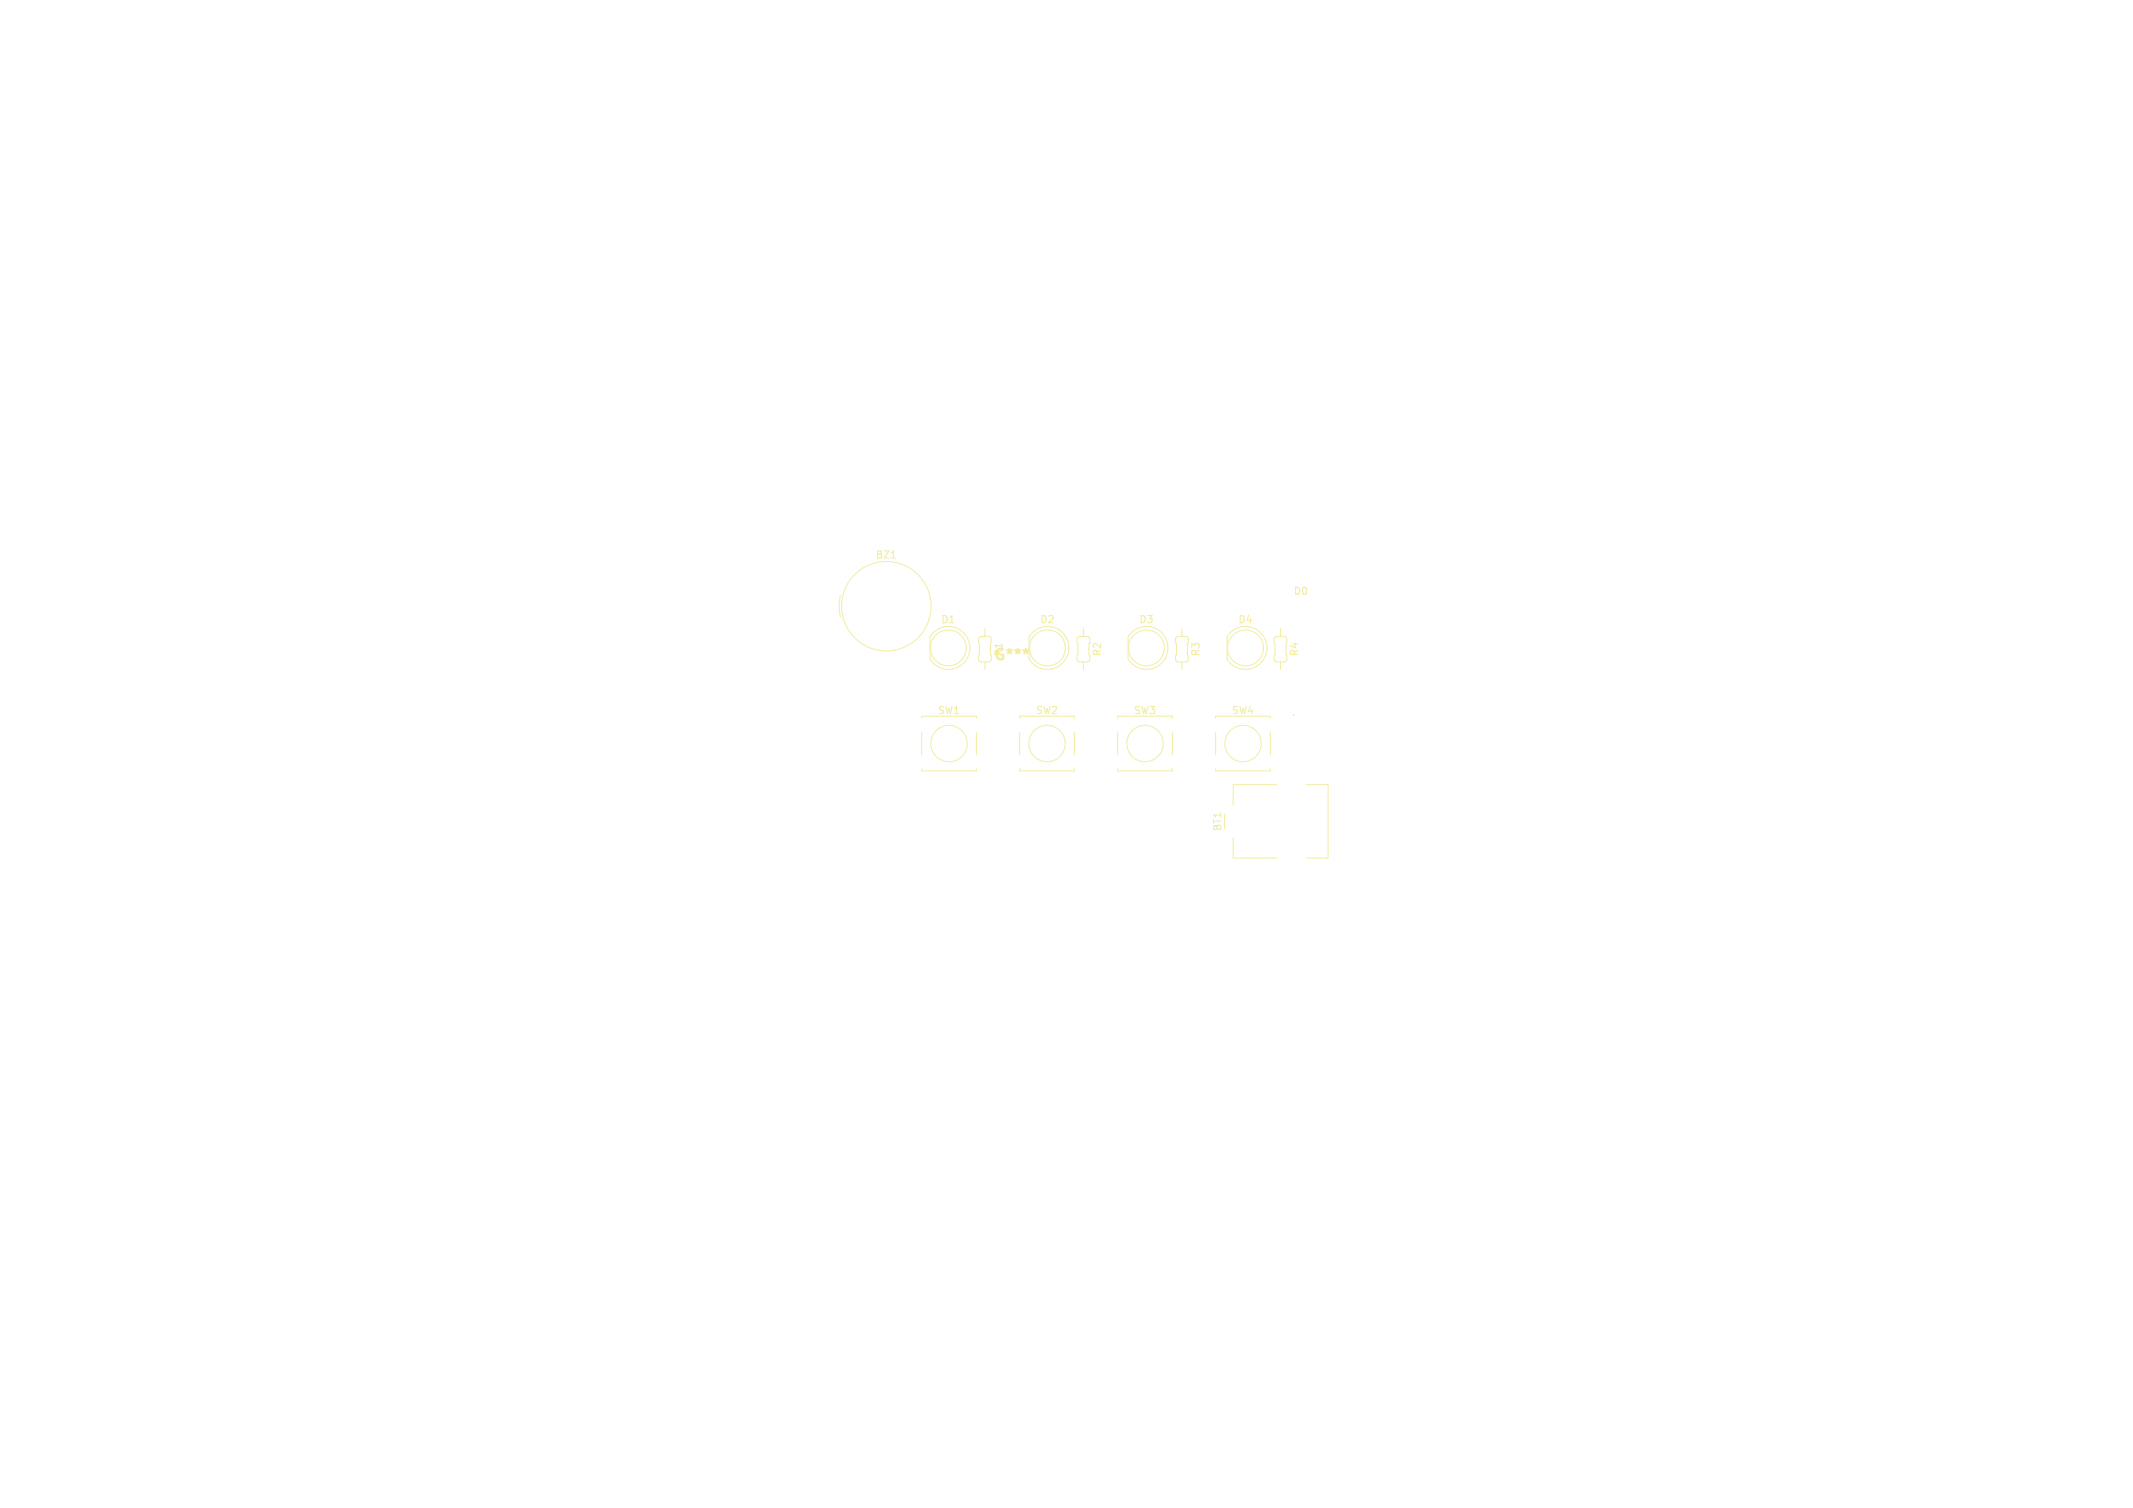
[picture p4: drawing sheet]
<svg xmlns="http://www.w3.org/2000/svg" width="297mm" height="210mm" viewBox="0 0 297 210" stroke-linecap="round" stroke-linejoin="round" font-family="sans-serif">
<defs><g id="words">
<text font-size="2.1" fill="#f2eda1" x="138.2" y="92.4">G***</text>
<g font-size="1.4" fill="#f2eda1">
<text x="121.8" y="78">BZ1</text>
<text x="180" y="83">D0</text>
<text x="131" y="87">D1</text>
<text x="144.7" y="87">D2</text>
<text x="158.5" y="87">D3</text>
<text x="172.3" y="87">D4</text>
<text x="139.8" y="91.5" transform="rotate(-90 139.8 91.5)">R1</text>
<text x="153.5" y="91.5" transform="rotate(-90 153.5 91.5)">R2</text>
<text x="167.2" y="91.5" transform="rotate(-90 167.2 91.5)">R3</text>
<text x="180.9" y="91.5" transform="rotate(-90 180.9 91.5)">R4</text>
<text x="130.5" y="99.7">SW1</text>
<text x="144.1" y="99.7">SW2</text>
<text x="157.8" y="99.7">SW3</text>
<text x="171.4" y="99.7">SW4</text>
<text x="179.8" y="99.9">.</text>
<text x="170.2" y="115.9" transform="rotate(-90 170.2 115.9)">BT1</text>
</g>
</g></defs>
<path d="M124.1 77.7h.6" fill="none" stroke="#f2eda1" stroke-width=".15"/>
<path d="M143.2 90.6l-.4 .1 .3 .3" fill="none" stroke="#f2eda1" stroke-width=".3"/>
<g fill="none" stroke="#f2eda1" stroke-width=".14">
<path d="M117 82.9l-.2 1.7 .2 1.3M129.9 88.1a2.99 2.99 0 0 1 4.4 .2 2.99 2.99 0 0 1-.5 4.4 2.99 2.99 0 0 1-4.3-.9v-3.1zM137.1 87.5v1.1M137.1 92.2v1.1M137.9 90.4l.1-1.5-.2-.3h-1.3l-.2 .3v.6l.1 .1v1.6l-.1 .1v.6l.2 .3h1.3M143.7 88.1a2.99 2.99 0 0 1 4.4 .2 2.99 2.99 0 0 1-.5 4.4 2.99 2.99 0 0 1-4.3-.9v-3.1zM150.2 88.6h1.3l.2 .3v.6l-.1 .1v1.6l.1 .1v.6l-.2 .3h-1.3l-.2-.3v-.6l.1-.1v-1.6l-.1-.1v-.6zM150.9 87.5v1.1M150.9 92.2v1.1M157.5 88.1a2.99 2.99 0 0 1 4.4 .2 2.99 2.99 0 0 1-.5 4.4 2.99 2.99 0 0 1-4.3-.9v-3.1zM163.9 88.6h1.3l.3 .3v.6l-.2 .1v1.6l.2 .1v.6l-.3 .3h-1.3l-.2-.3v-.6l.1-.1v-1.6l-.1-.1v-.6zM164.6 87.5v1.1"/>
<path d="M164.6 92.2v1.1M171.3 88.1a2.99 2.99 0 0 1 4.4 .2 2.99 2.99 0 0 1-.5 4.4 2.99 2.99 0 0 1-4.3-.9v-3.1zM177.7 88.6h1.2l.3 .3v.6l-.1 .1v1.6l.1 .1v.6l-.3 .3h-1.2l-.3-.3v-.6l.1-.1v-1.6l-.1-.1v-.6zM178.3 87.5v1.1M178.3 92.2v1.1M128.3 100v-.3h7.7v.3M128.3 107.1v.3h7.7v-.3M128.3 102v3.1M136 102v3.1M142 100v-.3h7.6v.3M142 107.1v.3h7.6v-.3M142 102v3.1"/>
<path d="M149.6 102v3.1M155.6 100v-.3h7.6v.3M155.6 102v3.1M155.6 107.1v.3h7.6v-.3M163.2 102v3.1M169.3 100v-.3h7.6v.3M169.3 107.1v.3h7.6v-.3M169.3 102v3.1M171.7 116.7v2.8h6.1M176.9 102v3.1M177.8 109.3h-6.1v2.8M181.9 109.3h3v10.2h-3"/>
<circle cx="123.4" cy="84.4" r="6.2"/>
<circle cx="132.1" cy="90.2" r="2.5"/>
<circle cx="145.8" cy="90.2" r="2.5"/>
<circle cx="159.6" cy="90.2" r="2.5"/>
<circle cx="173.4" cy="90.2" r="2.5"/>
<circle cx="132.1" cy="103.5" r="2.54"/>
<circle cx="145.8" cy="103.5" r="2.54"/>
<circle cx="159.4" cy="103.5" r="2.54"/>
<circle cx="173.1" cy="103.5" r="2.54"/>
</g>
<use href="#words"/>
</svg>
